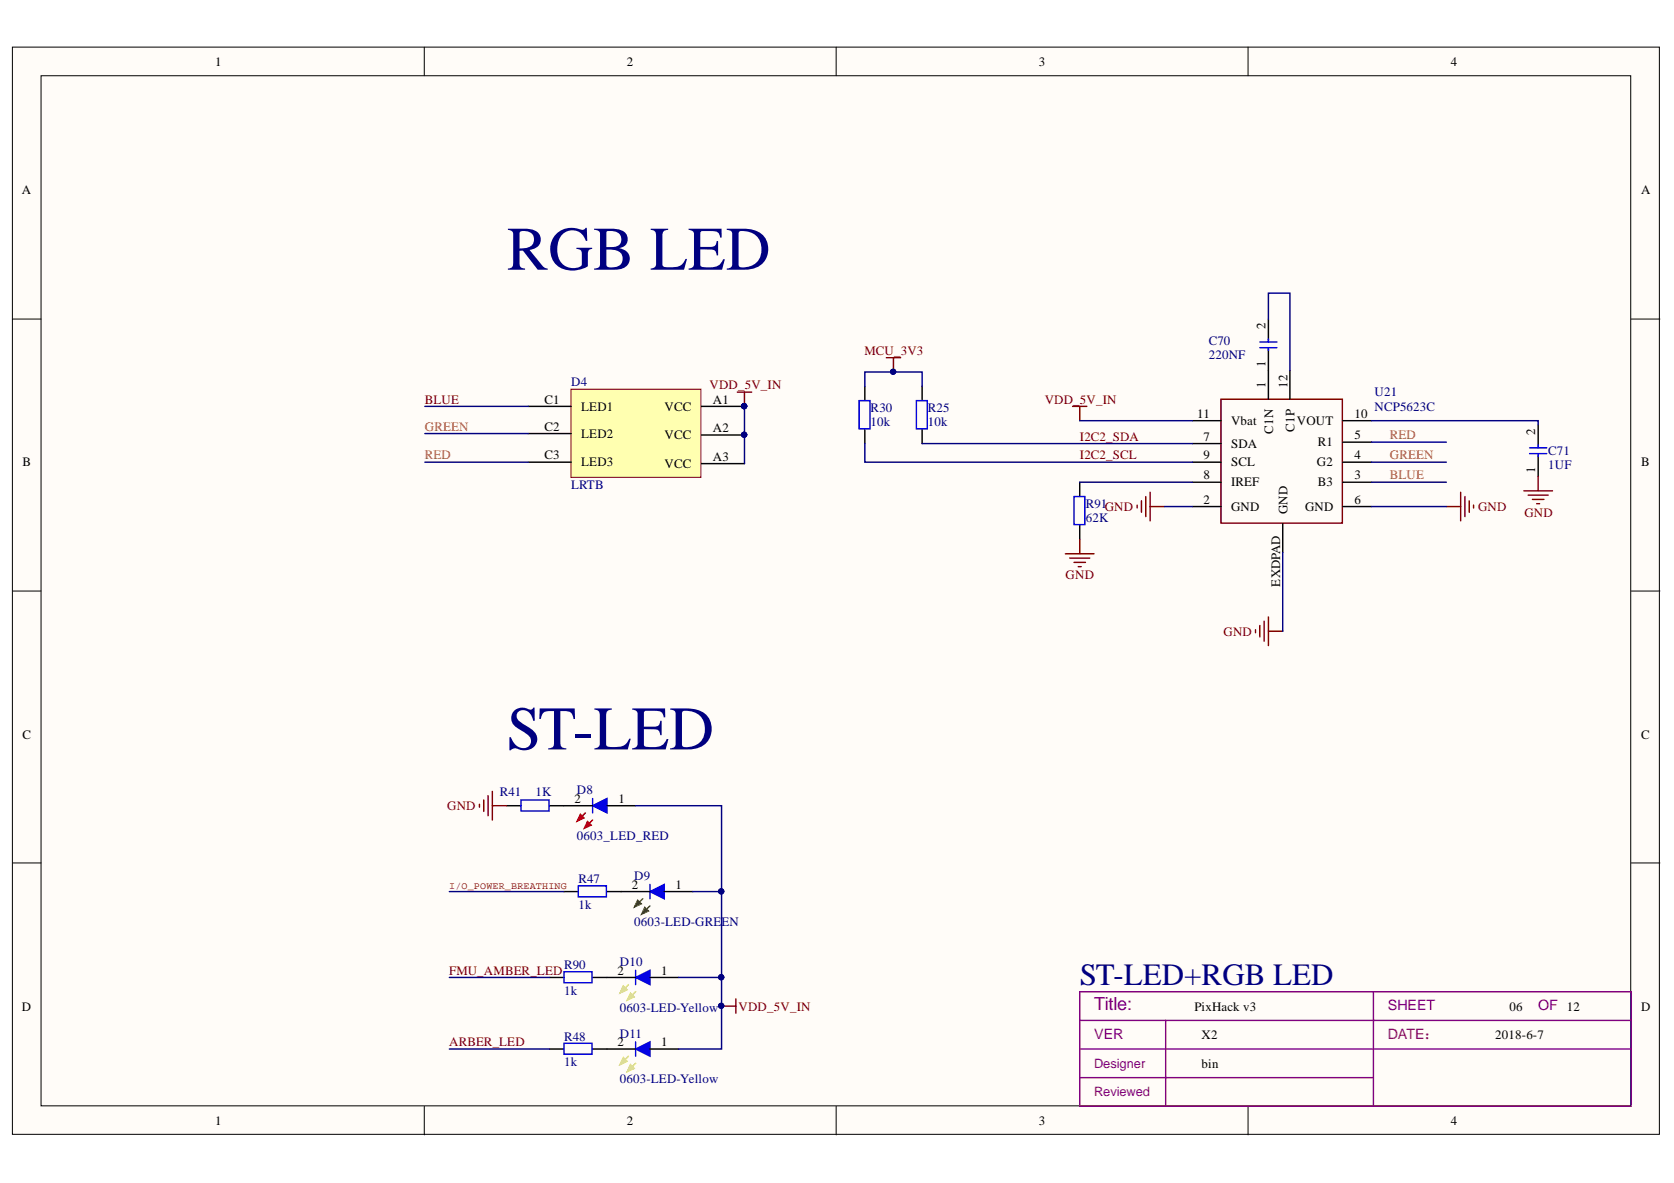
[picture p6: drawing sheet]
<svg xmlns="http://www.w3.org/2000/svg" width="297mm" height="210mm" viewBox="0 0 297 210" stroke-linecap="round" stroke-linejoin="round" font-family="sans-serif">
<defs><g id="words">
<g font-size="11" fill="#000080">
<text x="89.9" y="47.9">RGB LED</text>
<text x="89.9" y="133">ST-LED</text>
</g>
<text font-size="5.5" fill="#000080" x="191.6" y="174.7">ST-LED+RGB LED</text>
<text font-size="3.2" fill="#7d0089" x="194.2" y="179.1">Title:</text>
<g font-size="2.5" fill="#800080">
<text x="246.3" y="179.2">SHEET</text>
<text x="272.9" y="179.2">OF 12</text>
<text x="194.2" y="184.3">VER</text>
</g>
<text font-size="2.5" fill="#a1006a" x="246.3" y="184.3">DATE：</text>
<g font-size="2.3">
<text x="38.2" y="11.7">1</text>
<text x="111.3" y="11.7">2</text>
<text x="184.4" y="11.7">3</text>
<text x="257.5" y="11.7">4</text>
<text x="3.9" y="34.5">A</text>
<text x="291.2" y="34.5">A</text>
<text x="224.5" y="58.4" transform="rotate(-90 224.5 58.4)">2</text>
<text x="224.5" y="65.1" transform="rotate(-90 224.5 65.1)">1</text>
<text x="96.6" y="71.6">C1</text>
<text x="126.5" y="71.6">A1</text>
<text x="224.5" y="68.8" transform="rotate(-90 224.5 68.8)">1</text>
<text x="228.4" y="68.8" transform="rotate(-90 228.4 68.8)">12</text>
<text x="96.6" y="76.4">C2</text>
<text x="103.1" y="77.7">LED2</text>
<text x="103.1" y="72.9">LED1</text>
<text x="117.9" y="72.9">VCC</text>
<text x="117.9" y="77.9">VCC</text>
<text x="126.5" y="76.7">A2</text>
<text x="212.4" y="74.1">11</text>
<text x="218.5" y="75.4">Vbat</text>
<text x="225.9" y="76.9" transform="rotate(-90 225.9 76.9)">C1N</text>
<text x="229.7" y="76.6" transform="rotate(-90 229.7 76.6)">C1P</text>
<text x="230.1" y="75.4">VOUT</text>
<text x="240.4" y="77.9">5</text>
<text x="240.4" y="74.1">10</text>
<text x="272.4" y="77.2" transform="rotate(-90 272.4 77.2)">2</text>
<text x="4" y="82.8">B</text>
<text x="96.6" y="81.5">C3</text>
<text x="103.1" y="82.8">LED3</text>
<text x="117.9" y="83">VCC</text>
<text x="126.5" y="81.8">A3</text>
<text x="213.5" y="78.2">7</text>
<text x="213.5" y="81.5">9</text>
<text x="218.5" y="79.5">SDA</text>
<text x="218.5" y="82.8">SCL</text>
<text x="233.7" y="82.8">G2</text>
<text x="233.8" y="79.2">R1</text>
<text x="240.4" y="81.5">4</text>
<text x="272.4" y="84" transform="rotate(-90 272.4 84)">1</text>
<text x="291.2" y="82.8">B</text>
<text x="213.5" y="85.1">8</text>
<text x="213.5" y="89.4">2</text>
<text x="218.5" y="86.3">IREF</text>
<text x="233.8" y="86.3">B3</text>
<text x="240.4" y="89.4">6</text>
<text x="240.4" y="85.1">3</text>
<text x="218.5" y="90.6">GND</text>
<text x="228.4" y="91.1" transform="rotate(-90 228.4 91.1)">GND</text>
<text x="231.6" y="90.6">GND</text>
<text x="227.2" y="104.1" transform="rotate(-90 227.2 104.1)">EXDPAD</text>
<text x="4" y="131">C</text>
<text x="291.2" y="131">C</text>
<text x="101.9" y="142.4">2</text>
<text x="109.7" y="142.4">1</text>
<text x="112.1" y="157.7">2</text>
<text x="119.9" y="157.7">1</text>
<text x="109.6" y="173">2</text>
<text x="117.3" y="173">1</text>
<text x="3.9" y="179.3">D</text>
<text x="211.9" y="179.3">PixHack v3</text>
<text x="267.9" y="179.3">06</text>
<text x="291.2" y="179.3">D</text>
<text x="109.6" y="185.6">2</text>
<text x="117.3" y="185.6">1</text>
<text x="213.2" y="184.4">X2</text>
<text x="265.3" y="184.4">2018-6-7</text>
<text x="213.2" y="189.4">bin</text>
<text x="38.2" y="199.6">1</text>
<text x="111.3" y="199.6">2</text>
<text x="184.4" y="199.6">3</text>
<text x="257.5" y="199.6">4</text>
</g>
<g font-size="2.3" fill="#800000">
<text x="153.4" y="63">MCU_3V3</text>
<text x="75.4" y="71.6">BLUE</text>
<text x="125.9" y="69.1">VDD_5V_IN</text>
<text x="185.4" y="71.6">VDD_5V_IN</text>
<text x="191.6" y="81.5">I2C2_SCL</text>
<text x="191.6" y="78.2">I2C2_SDA</text>
<text x="262.3" y="90.6">GND</text>
<text x="270.5" y="91.6">GND</text>
<text x="189.1" y="102.8">GND</text>
<text x="217.1" y="112.8">GND</text>
<text x="79.4" y="143.7">GND</text>
<text x="79.7" y="173">FMU_AMBER_LED</text>
<text x="131.1" y="179.3">VDD_5V_IN</text>
<text x="79.7" y="185.6">ARBER_LED</text>
</g>
<g font-size="2.3" fill="#000080">
<text x="214.5" y="61.2">C70</text>
<text x="214.5" y="63.7">220NF</text>
<text x="101.4" y="68.6">D4</text>
<text x="243.9" y="70.3">U21</text>
<text x="154.5" y="73.1">R30</text>
<text x="154.5" y="75.7">10k</text>
<text x="164.6" y="73.1">R25</text>
<text x="164.6" y="75.7">10k</text>
<text x="243.9" y="72.9">NCP5623C</text>
<text x="274.7" y="80.7">C71</text>
<text x="274.7" y="83.3">1UF</text>
<text x="101.4" y="86.8">LRTB</text>
<text x="192.6" y="90.1">R91GND</text>
<text x="192.6" y="92.7">62K</text>
<text x="88.7" y="141.2">R41</text>
<text x="95" y="141.2">1K</text>
<text x="102.4" y="140.9">D8</text>
<text x="102.4" y="149">0603_LED_RED</text>
<text x="102.6" y="156.7">R47</text>
<text x="102.6" y="161.2">1k</text>
<text x="112.5" y="156.1">D9</text>
<text x="112.5" y="164.3">0603-LED-GREEN</text>
<text x="100.1" y="172">R90</text>
<text x="110" y="171.4">D10</text>
<text x="100.1" y="176.5">1k</text>
<text x="110" y="179.6">0603-LED-Yellow</text>
<text x="100.1" y="184.6">R48</text>
<text x="110" y="184.1">D11</text>
<text x="100.1" y="189.2">1k</text>
<text x="110" y="192.2">0603-LED-Yellow</text>
</g>
<g font-size="2.3" fill="#ad660b">
<text x="75.4" y="76.4">GREEN</text>
<text x="246.6" y="77.9">RED</text>
<text x="75.4" y="81.5">RED</text>
<text x="246.6" y="81.5">GREEN</text>
<text x="246.6" y="85.1">BLUE</text>
</g>
<g font-size="2.3" fill="#800080">
<text x="194.2" y="189.4">Designer</text>
<text x="194.2" y="194.5">Reviewed</text>
</g>
<text font-size="1.8" fill="#800000" x="79.7" y="157.7">I/O_POWER_BREATHING</text>
</g></defs>
<g fill="#fffcf8" stroke="#000" stroke-width=".18">
<path d="M2.2 8.4h292.2v192.9h-292.2z"/>
<path d="M7.3 13.4h282.1v182.8h-282.1z"/>
</g>
<path d="M75.3 8.4v5M148.4 8.4v5M221.5 8.4v5M2.2 56.6h5.1M289.5 56.6h5M2.2 104.9h5.1M289.5 104.9h5M2.2 153.1h5.1M289.5 153.1h5M75.3 196.3v5.1M148.4 196.3v5.1M221.5 196.3v5.1" fill="none" stroke="#000" stroke-width=".18"/>
<path d="M243.7 176v20.3M191.6 196v-20h97.9v20M191.6 181.1h97.9M191.6 191.2h52.1M191.6 186.1h97.9M191.6 196.3h97.9M206.8 181.1v14.9" fill="none" stroke="#800080" stroke-width=".25"/>
<path d="M101.3 69.1h23.1v15.6h-23.1z" fill="#ffffb0" stroke="#800000" stroke-width=".18"/>
<g fill="none" stroke="#000" stroke-width=".25">
<path d="M93.7 76.9h7.6M93.7 72.1h7.6M124.5 72.1h7.6M124.5 77.2h7.6M153.5 68.5v2.6M153.5 76.2v2.5M163.6 68.5v2.6M163.6 76.2v2.5M93.7 82h7.6M124.5 82.3h7.6M89.9 143h2.5M97.5 143h2.6"/>
<path d="M97.5 173.4h2.6M105.2 173.4h2.5M97.5 186.1h2.6M105.2 186.1h2.5"/>
</g>
<g fill="#000080" stroke="#000080" stroke-width=".18">
<circle cx="132" cy="72.1" r=".47"/>
<circle cx="132" cy="77.1" r=".46"/>
<circle cx="158.5" cy="66" r=".46"/>
<circle cx="128" cy="178.5" r=".46"/>
</g>
<path d="M157.3 63.5h2.5M158.5 63.5v2.5M190.3 72.1h2.6M191.6 72.1v2.5M128 178.5h2.6M130.6 177.2v2.6" fill="none" stroke="#800000" stroke-width=".25"/>
<path d="M152.4 71.1h2v5h-2zM162.6 71.1h1.9v5h-1.9zM92.4 141.9h5v2h-5zM100.1 172.4h5v2h-5zM100.1 185.1h5v1.9h-5z" fill="none" stroke="#00f" stroke-width=".25"/>
<path d="M112.8 173.4l2.5-1.2v2.5z" fill="#00f"/>
<path d="M112.8 173.4l2.5-1.2v2.5zM112.8 172.2v2.5" fill="none" stroke="#00f" stroke-width=".25"/>
<path d="M111.5 174.7l-1.3 1.3" fill="none" stroke="#fdf101" stroke-width=".25"/>
<path d="M110.6 174.9l.7 .7-1.3 .7z" fill="#fdf101"/>
<path d="M110.6 174.9l.7 .7-1.3 .7z" fill="none" stroke="#fdf101" stroke-width=".18"/>
<path d="M107.7 173.4h5.1" fill="none" stroke="#000" stroke-width=".25"/>
<path d="M112.8 176l-1.3 1.2" fill="none" stroke="#fdf101" stroke-width=".25"/>
<path d="M111.9 176.2l.7 .7-1.4 .6z" fill="#fdf101"/>
<path d="M111.9 176.2l.7 .7-1.4 .6z" fill="none" stroke="#fdf101" stroke-width=".18"/>
<path d="M115.3 173.4h5.1" fill="none" stroke="#000" stroke-width=".25"/>
<path d="M112.8 186.1l2.5-1.2v2.5z" fill="#00f"/>
<path d="M112.8 186.1l2.5-1.2v2.5zM112.8 184.9v2.5" fill="none" stroke="#00f" stroke-width=".25"/>
<path d="M111.5 187.4l-1.3 1.3" fill="none" stroke="#fdf101" stroke-width=".25"/>
<path d="M110.6 187.6l.7 .7-1.3 .7z" fill="#fdf101"/>
<path d="M110.6 187.6l.7 .7-1.3 .7z" fill="none" stroke="#fdf101" stroke-width=".18"/>
<path d="M107.7 186.1h5.1" fill="none" stroke="#000" stroke-width=".25"/>
<path d="M112.8 188.7l-1.3 1.2" fill="none" stroke="#fdf101" stroke-width=".25"/>
<path d="M111.9 188.9l.7 .7-1.4 .6z" fill="#fdf101"/>
<path d="M111.9 188.9l.7 .7-1.4 .6z" fill="none" stroke="#fdf101" stroke-width=".18"/>
<path d="M100.1 158.2h2.5M107.7 158.2h2.5M115.3 186.1h5.1" fill="none" stroke="#000" stroke-width=".25"/>
<path d="M102.6 157.2h5v1.9h-5z" fill="none" stroke="#00f" stroke-width=".25"/>
<path d="M115.3 158.2l2.6-1.3v2.6z" fill="#00f"/>
<path d="M115.3 158.2l2.6-1.3v2.6zM115.3 156.9v2.6" fill="none" stroke="#00f" stroke-width=".25"/>
<path d="M114.1 159.5l-1.3 1.2" fill="none" stroke="#00bf00" stroke-width=".25"/>
<path d="M113.1 159.7l.8 .7-1.4 .6z" fill="#00bf00"/>
<path d="M113.1 159.7l.8 .7-1.4 .6z" fill="none" stroke="#00bf00" stroke-width=".18"/>
<path d="M110.2 158.2h5.1" fill="none" stroke="#000" stroke-width=".25"/>
<path d="M115.3 160.7l-1.2 1.3" fill="none" stroke="#00bf00" stroke-width=".25"/>
<path d="M114.4 160.9l.7 .7-1.3 .7z" fill="#00bf00"/>
<path d="M114.4 160.9l.7 .7-1.3 .7z" fill="none" stroke="#00bf00" stroke-width=".18"/>
<path d="M117.9 158.2h5.1" fill="none" stroke="#000" stroke-width=".25"/>
<path d="M105.2 143l2.5-1.3v2.5z" fill="#00f"/>
<path d="M105.2 143l2.5-1.3v2.5zM105.2 141.7v2.5" fill="none" stroke="#00f" stroke-width=".25"/>
<path d="M103.9 144.2l-1.3 1.3" fill="none" stroke="#bf0000" stroke-width=".25"/>
<path d="M103 144.4l.7 .7-1.4 .7z" fill="#bf0000"/>
<path d="M103 144.4l.7 .7-1.4 .7z" fill="none" stroke="#bf0000" stroke-width=".18"/>
<path d="M100.1 143h5.1" fill="none" stroke="#000" stroke-width=".25"/>
<path d="M105.2 145.5l-1.3 1.3" fill="none" stroke="#bf0000" stroke-width=".25"/>
<path d="M104.2 145.7l.8 .7-1.4 .6z" fill="#bf0000"/>
<path d="M104.2 145.7l.8 .7-1.4 .6z" fill="none" stroke="#bf0000" stroke-width=".18"/>
<g fill="none" stroke="#000" stroke-width=".25">
<path d="M225.1 56.6v3.8M211.6 74.6h5.1M211.6 78.7h5.1M225.1 61.9v8.9M228.9 65.8v5M238.3 74.6h5.1M238.3 78.5h5.1M272.9 75.4v3.8M191.6 85.6v2.5M191.6 93.2v2.5M211.6 82h5.1M211.6 85.6h5.1"/>
<path d="M211.6 89.9h5.1M227.6 92.9v5.1M238.3 82h5.1M238.3 85.6h5.1M238.3 89.9h5.1M272.9 80.7v3.8M107.7 143h5.1"/>
</g>
<g fill="none" stroke="#800000" stroke-width=".25">
<path d="M130.8 69.6h2.6M132.1 69.6v2.5M216.7 70.8h21.5v22h-21.5zM189 98.3h5.1M189.8 99h3.6M190.6 99.8h2M191.6 95.7v2.6M201.8 89.6v.5M202.5 88.9v2M203.3 88.1v3.6M204.1 87.3v5.1M204.1 89.9h2.5"/>
<path d="M256.6 89.9h2.6M259.2 87.3v5.1M259.9 88.1v3.6M260.7 88.9v2M261.5 89.6v.5M270.4 87.1h5.1M271.2 87.8h3.5M271.9 88.6h2.1M272.7 89.4h.5M272.9 84.5v2.6M191.3 100.5h.5M222.8 111.7v.6"/>
<path d="M223.5 111v2M224.3 110.2v3.6M225.1 109.5v5M225.1 112h2.5M85.1 142.7v.5M85.8 141.9v2.1M86.6 141.2v3.5M87.4 140.4v5.1M87.4 143h2.5"/>
</g>
<path d="M223.5 61.7h3.1M223.5 60.7h3.1M225.1 60.2v.5M225.1 61.7v.5M271.4 79.5h3.1M272.9 79v.5M190.6 88.1h1.9v5h-1.9zM271.4 80.5h3.1M272.9 80.5v.5" fill="none" stroke="#00f" stroke-width=".25"/>
<g fill="#000080" stroke="#000080" stroke-width=".18">
<circle cx="132" cy="72.1" r=".47"/>
<circle cx="128" cy="173.4" r=".47"/>
<circle cx="128" cy="178.5" r=".46"/>
<circle cx="128" cy="158.2" r=".47"/>
<circle cx="132" cy="77.1" r=".46"/>
<circle cx="158.5" cy="66" r=".46"/>
</g>
<g fill="none" stroke="#000080" stroke-width=".25">
<path d="M225.1 56.6v-4.6h3.8v13.8M75.4 76.9h18.3M75.4 72.1h18.3M132.1 72.1v10.2M153.5 68.5v-2.5h10.1v2.5M153.5 78.7v3.3h58.1M163.6 78.7h48M191.6 74.6h20M243.4 74.6h29.5v.8M243.4 78.5h13.2M75.4 82h18.3M191.6 85.6h20"/>
<path d="M206.6 89.9h5M227.6 98v14M243.4 85.6h13.2M243.4 89.9h13.2M243.4 82h13.2M79.7 158.2h20.4M112.8 143h15.2v15.2M123 158.2h5v15.2M79.7 173.4h17.8M120.4 173.4h7.6v12.7h-7.6M79.7 186.1h17.8"/>
</g>
<use href="#words"/>
</svg>
